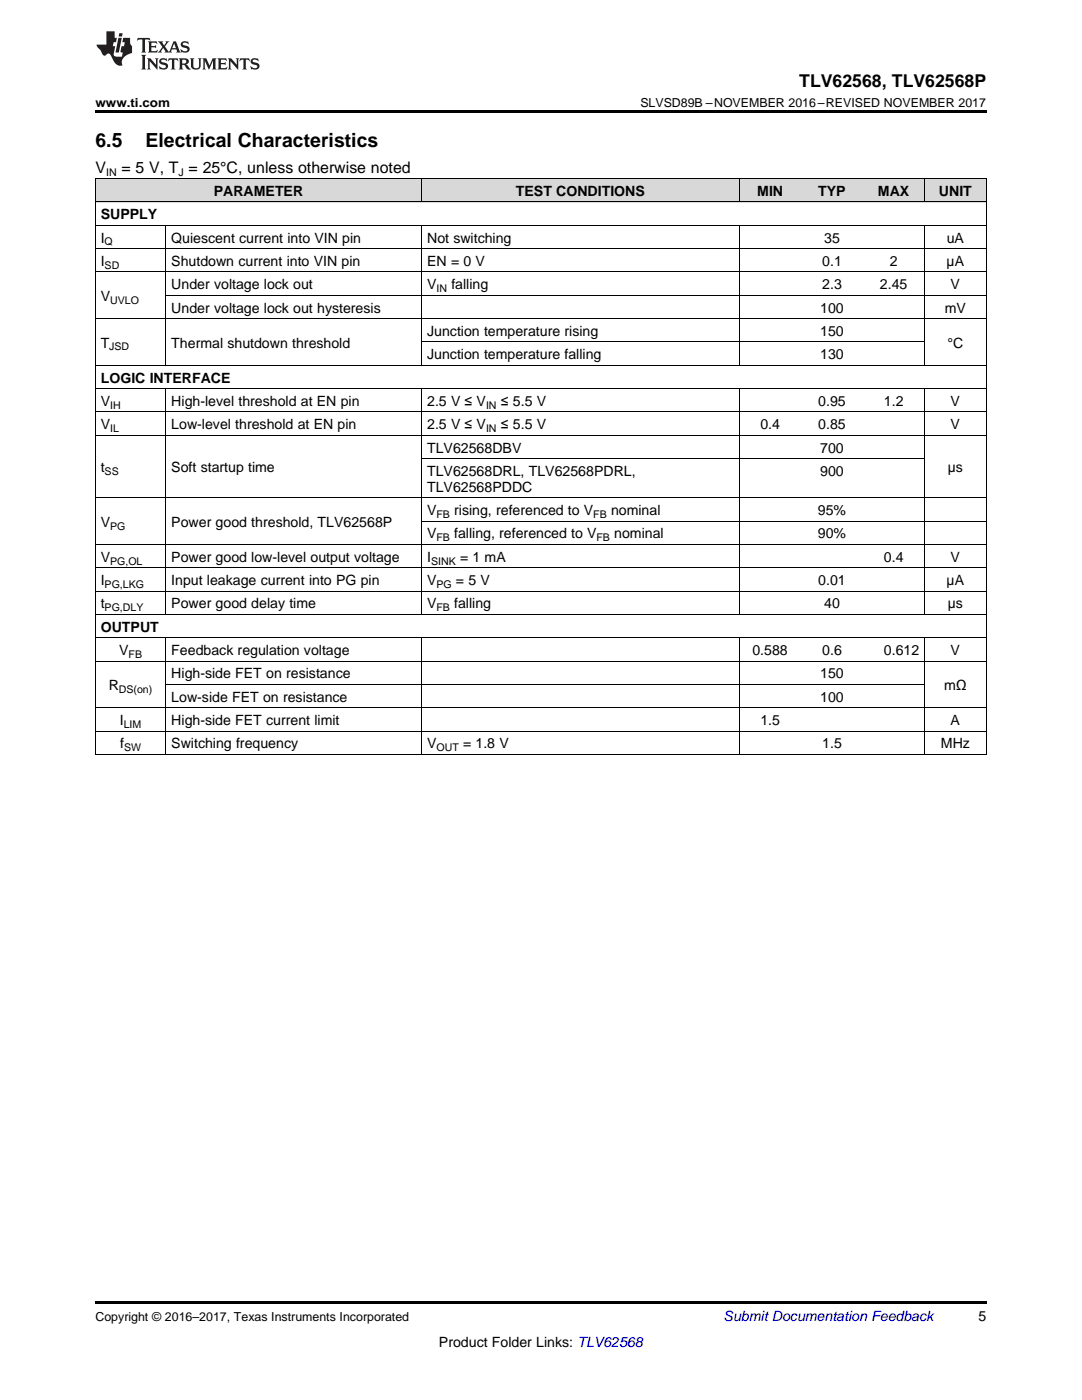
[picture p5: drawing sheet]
<svg xmlns="http://www.w3.org/2000/svg" width="216mm" height="279mm" viewBox="0 0 216 279" stroke-linecap="round" stroke-linejoin="round" font-family="sans-serif">
<defs><g id="words">
<g font-size="3.9">
<text x="19" y="29.3">6.5</text>
<text x="29.1" y="29.3">Electrical Characteristics</text>
</g>
<text font-size="3.5" x="159.5" y="17.3">TLV62568, TLV62568P</text>
<g font-size="3.2">
<text x="19" y="34.4">V</text>
<text x="24.2" y="34.4">= 5 V, T = 25°C, unless otherwise noted</text>
</g>
<g font-size="2.8">
<text x="42.7" y="39.1">PARAMETER</text>
<text x="102.9" y="39.1">TEST CONDITIONS</text>
<text x="151.1" y="39.1">MIN</text>
<text x="163.3" y="39.1">TYP</text>
<text x="175.2" y="39.1">MAX</text>
<text x="187.4" y="39.1">UNIT</text>
<text x="20.1" y="43.7">SUPPLY</text>
<text x="20.1" y="48.4">I</text>
<text x="20.1" y="53.1">I</text>
<text x="34.2" y="48.4">Quiescent current into VIN pin</text>
<text x="34.2" y="53.1">Shutdown current into VIN pin</text>
<text x="85.2" y="48.4">Not switching</text>
<text x="85.2" y="53.1">EN = 0 V</text>
<text x="164.1" y="53.1">0.1</text>
<text x="164.5" y="48.4">35</text>
<text x="177.6" y="53.1">2</text>
<text x="188.9" y="53.1">µA</text>
<text x="188.9" y="48.4">uA</text>
<text x="34.2" y="57.7">Under voltage lock out</text>
<text x="85.2" y="57.7">V</text>
<text x="90.1" y="57.7">falling</text>
<text x="164.1" y="57.7">2.3</text>
<text x="175.6" y="57.7">2.45</text>
<text x="189.7" y="57.7">V</text>
<text x="20.1" y="60">V</text>
<text x="34.2" y="62.4">Under voltage lock out hysteresis</text>
<text x="163.7" y="62.4">100</text>
<text x="188.5" y="62.4">mV</text>
<text x="20.1" y="69.4">T</text>
<text x="34.2" y="69.4">Thermal shutdown threshold</text>
<text x="85.2" y="67">Junction temperature rising</text>
<text x="85.2" y="71.7">Junction temperature falling</text>
<text x="163.7" y="67">150</text>
<text x="163.7" y="71.7">130</text>
<text x="189.1" y="69.4">°C</text>
<text x="20.1" y="76.3">LOGIC INTERFACE</text>
<text x="20.1" y="81">V</text>
<text x="34.2" y="81">High-level threshold at EN pin</text>
<text x="85.2" y="81">2.5 V ≤ V</text>
<text x="99.9" y="81">≤ 5.5 V</text>
<text x="163.3" y="81">0.95</text>
<text x="176.4" y="81">1.2</text>
<text x="189.7" y="81">V</text>
<text x="20.1" y="85.7">V</text>
<text x="34.2" y="85.7">Low-level threshold at EN pin</text>
<text x="85.2" y="85.7">2.5 V ≤ V</text>
<text x="99.9" y="85.7">≤ 5.5 V</text>
<text x="151.7" y="85.7">0.4</text>
<text x="163.3" y="85.7">0.85</text>
<text x="189.7" y="85.7">V</text>
<text x="20.1" y="94.2">t</text>
<text x="34.2" y="94.2">Soft startup time</text>
<text x="85.2" y="90.3">TLV62568DBV</text>
<text x="85.2" y="95">TLV62568DRL, TLV62568PDRL,</text>
<text x="163.7" y="90.3">700</text>
<text x="163.7" y="95">900</text>
<text x="189.1" y="94.2">µs</text>
<text x="85.2" y="98.1">TLV62568PDDC</text>
<text x="20.1" y="105.1">V</text>
<text x="34.2" y="105.1">Power good threshold, TLV62568P</text>
<text x="85.2" y="102.8">V</text>
<text x="85.2" y="107.5">V</text>
<text x="90.6" y="102.8">rising, referenced to V</text>
<text x="90.6" y="107.5">falling, referenced to V</text>
<text x="121.9" y="102.8">nominal</text>
<text x="122.6" y="107.5">nominal</text>
<text x="163.2" y="102.8">95%</text>
<text x="163.2" y="107.5">90%</text>
<text x="20.1" y="112.1">V</text>
<text x="34.2" y="112.1">Power good low-level output voltage</text>
<text x="85.2" y="112.1">I</text>
<text x="91.8" y="112.1">= 1 mA</text>
<text x="176.4" y="112.1">0.4</text>
<text x="189.7" y="112.1">V</text>
<text x="20.1" y="116.8">I</text>
<text x="34.2" y="116.8">Input leakage current into PG pin</text>
<text x="85.2" y="116.8">V</text>
<text x="91" y="116.8">= 5 V</text>
<text x="163.3" y="116.8">0.01</text>
<text x="188.9" y="116.8">µA</text>
<text x="20.1" y="121.4">t</text>
<text x="34.2" y="121.4">Power good delay time</text>
<text x="85.2" y="121.4">V</text>
<text x="90.6" y="121.4">falling</text>
<text x="164.5" y="121.4">40</text>
<text x="189.1" y="121.4">µs</text>
<text x="20.1" y="126.1">OUTPUT</text>
<text x="23.8" y="130.7">V</text>
<text x="34.2" y="130.7">Feedback regulation voltage</text>
<text x="150.1" y="130.7">0.588</text>
<text x="164.1" y="130.7">0.6</text>
<text x="176.4" y="130.7">0.612</text>
<text x="189.7" y="130.7">V</text>
<text x="21.7" y="137.7">R</text>
<text x="34.2" y="135.4">High-side FET on resistance</text>
<text x="163.7" y="135.4">150</text>
<text x="188.4" y="137.7">mΩ</text>
<text x="34.2" y="140.1">Low-side FET on resistance</text>
<text x="163.7" y="140.1">100</text>
<text x="23.9" y="144.7">I</text>
<text x="24" y="149.4">f</text>
<text x="34.2" y="144.7">High-side FET current limit</text>
<text x="34.2" y="149.4">Switching frequency</text>
<text x="85.2" y="149.4">V</text>
<text x="92.4" y="149.4">= 1.8 V</text>
<text x="151.7" y="144.7">1.5</text>
<text x="164.1" y="149.4">1.5</text>
<text x="187.7" y="149.4">MHz</text>
<text x="189.7" y="144.7">A</text>
<text x="195.3" y="263.6">5</text>
<text x="87.6" y="268.9">Product Folder Links: TLV62568</text>
</g>
<text font-size="2.8" fill="#0000c8" x="144.4" y="263.6">Submit Documentation Feedback</text>
<g font-size="2.5">
<text x="19" y="21.4">www.ti.com</text>
<text x="127.8" y="21.4">SLVSD89B –NOVEMBER 2016–REVISED NOVEMBER 2017</text>
<text x="19" y="263.6">Copyright © 2016–2017, Texas Instruments Incorporated</text>
</g>
<g font-size="2.1">
<text x="21.2" y="35.1">IN</text>
<text x="35.6" y="35.1">J</text>
<text x="20.9" y="49">Q</text>
<text x="20.9" y="53.6">SD</text>
<text x="87.1" y="58.3">IN</text>
<text x="22" y="60.6">UVLO</text>
<text x="21.8" y="69.9">JSD</text>
<text x="22" y="81.6">IH</text>
<text x="97" y="81.6">IN</text>
<text x="22" y="86.2">IL</text>
<text x="97" y="86.2">IN</text>
<text x="20.9" y="94.8">SS</text>
<text x="22" y="105.7">PG</text>
<text x="87.1" y="103.4">FB</text>
<text x="118.4" y="103.4">FB</text>
<text x="22" y="112.7">PG,OL</text>
<text x="86" y="112.7">SINK</text>
<text x="87.1" y="108">FB</text>
<text x="119" y="108">FB</text>
<text x="20.9" y="117.3">PG,LKG</text>
<text x="87.1" y="117.3">PG</text>
<text x="20.9" y="122">PG,DLY</text>
<text x="87.1" y="122">FB</text>
<text x="25.6" y="131.3">FB</text>
<text x="23.7" y="138.3">DS(on)</text>
<text x="24.7" y="145.3">LIM</text>
<text x="24.8" y="149.9">SW</text>
<text x="87.1" y="149.9">OUT</text>
</g>
</g></defs>
<g fill="#d8d8d8">
<path d="M19 35.7h14.1v4.7h-14.1z"/>
<path d="M33.1 35.7h51.1v4.7h-51.1z"/>
<path d="M84.2 35.7h63.3v4.7h-63.3z"/>
<path d="M147.5 35.7h12.4v4.7h-12.4z"/>
<path d="M159.9 35.7h12.3v4.7h-12.3z"/>
<path d="M172.2 35.7h12.3v4.7h-12.3z"/>
<path d="M184.5 35.7h12.3v4.7h-12.3z"/>
</g>
<path d="M19 22h177.8v.5h-177.8zM19 150.6h.2zM84.1 150.6h.1zM147.4 150.6h.1zM184.4 150.6h.1zM196.7 150.6h.1zM19 259.7h177.8v.5h-177.8z" fill="#000"/>
<g fill="none" stroke="#000" stroke-width=".2">
<path d="M19 35.6h177.8M19.1 35.7v114.9M84.1 35.7v4.7M147.5 35.7v4.7M184.4 35.7v4.7M196.8 35.7v114.9M19 54.3h177.8M19 49.6h177.8M19 45h177.8M19 40.3h177.8M33.1 45v28M33.1 58.9h163.7"/>
<path d="M84.1 45v28M147.5 45v28M184.4 45v28M19 77.6h177.8M19 72.9h177.8M19 63.6h177.8M33.1 77.6v45.1M84.1 77.6v45.1M84.2 68.2h100.3M147.5 77.6v45.1M184.4 77.6v45.1M19 99.4h177.8"/>
<path d="M19 86.9h177.8M19 82.2h177.8M84.2 91.5h100.3M19 118h177.8M19 113.3h177.8M19 108.7h177.8M84.2 104h112.6M19 132h177.8M19 127.3h177.8M19 122.6h177.8M33.1 127.3v23.3M33.1 136.6h151.4"/>
<path d="M84.1 127.3v23.3M147.5 127.3v23.3M184.4 127.3v23.3M19 150.6h177.8M19 145.9h177.8M19 141.3h177.8"/>
</g>
<g fill="#231f20">
<path d="M27.5 7.6l-.1 .5 .4-.2h.6v.1v2.1l-.2 .4h1l-.3-.4v-2.1l.1-.1h.5l.5 .2-.2-.5zM29.5 8.3l.2 .3v1.5l-.2 .4h1.8l.2-.6a1.04 1.04 0 0 1-1.3 .2v-.7h.6l.3 .2v-.6l-.3 .2h-.6v-.6l.8-.1 .4 .3-.2-.5zM31.5 8.3l.9 1.1-.9 1.1h.8l-.2-.2 .5-.7 .4 .7-.2 .2h1.5l-.1-.2 .1-.4h.9l.1 .4-.2 .2h1l-.3-.3-.7-1.9h-.5l-.9 2-.8-1 .9-1h-.8l.1 .3-.3 .5-.4-.6 .2-.2zM34.7 8.6l.4 1h-.7zM36.3 8.4a.63 .63 0 0 0-.2 .7 .63 .63 0 0 0 .6 .4l.6 .2 .1 .2a.75 .75 0 0 1-.7 .4 .75 .75 0 0 1-.6-.5l.1 .7 .1-.1a1.11 1.11 0 0 0 1.5-.6 1.13 1.13 0 0 0-1.2-.8l-.1-.4a1.04 1.04 0 0 1 1.2 .2l-.2-.5-.1 .1-.5-.2zM28.2 10.9l.2 .4v2.2l-.2 .4h1l-.3-.4v-2.2l.3-.4zM29.3 11.6l.3 .4v1.5l-.3 .4h.8l-.2-.4v-1.3l1.5 1.7v-1.9l.2-.4h-.7l.2 .4v.9l-1.1-1.3zM32 11.8a.62 .62 0 0 0-.2 .7 .62 .62 0 0 0 .6 .4l.6 .1 .1 .3a.76 .76 0 0 1-.7 .3 .76 .76 0 0 1-.6-.4l.1 .7 .1-.1a1.11 1.11 0 0 0 1.5-.6 1.13 1.13 0 0 0-1.2-.8l-.1-.4a1.04 1.04 0 0 1 1.2 .2l-.2-.6-.1 .1-.5-.1zM33.7 11.6l-.2 .6a.61 .61 0 0 1 .8-.3v1.6l-.2 .4h.9l-.2-.4v-1.6a.63 .63 0 0 1 .8 .3l-.2-.6zM35.6 11.6l.3 .4v1.5l-.3 .4h1l-.2-.2v-.8l.5 .2a.76 .76 0 0 0 1.2 .7l-1-1a.58 .58 0 0 0 .6-.5 .58 .58 0 0 0-.5-.6zM36.4 11.9h.1a.45 .45 0 0 1 .5 .1 .45 .45 0 0 1 .1 .5l-.7 .2zM37.9 11.6l.2 .2a2.17 2.17 0 0 0 .3 1.9 .99 .99 0 0 0 1.6-.6v-1.1l.2-.4h-.7l.2 .2a1.92 1.92 0 0 1-.2 1.8 .6 .6 0 0 1-.9-.5v-1.1l.2-.4zM40.4 11.6l.2 .4v1.5l-.2 .4h.7l-.2-.4v-1.4l.8 1.8 .8-1.8v1.4l-.2 .4h.9l-.2-.4v-1.5l.2-.4h-.8l-.6 1.5-.6-1.5zM43.4 11.6l.2 .4v1.5l-.2 .4h1.8l.2-.6a1.04 1.04 0 0 1-1.3 .1v-.6h.5l.4 .2v-.6l-.4 .2h-.5v-.7h.8l.3 .3-.1-.6zM45.5 11.6l.2 .4v1.5l-.2 .4h.7l-.2-.4v-1.3l1.5 1.7v-1.9l.2-.4h-.7l.2 .4v.9l-1.1-1.3zM47.9 11.6l-.1 .6a.61 .61 0 0 1 .8-.3v1.6l-.3 .4h1l-.3-.4 .1-1.6a.63 .63 0 0 1 .7 .3l-.1-.6zM50.2 11.8a.62 .62 0 0 0-.2 .7 .62 .62 0 0 0 .6 .4l.6 .1 .2 .3a.76 .76 0 0 1-.8 .3 .76 .76 0 0 1-.6-.4l.1 .7 .2-.1a1.11 1.11 0 0 0 1.5-.6 1.13 1.13 0 0 0-1.3-.8l-.1-.4a1.04 1.04 0 0 1 1.2 .2l-.1-.6-.2 .1-.5-.1z"/>
<path d="M21.2 6.3v2.6h-1.9l.1 .4 .7 .9a.91 .91 0 0 0 1 .8 .56 .56 0 0 1 .5-.3 .56 .56 0 0 1 .5 .3l.4 .8a1.53 1.53 0 0 0 1.9 1.2 1.54 1.54 0 0 1 1-2.1l.9-.3v-1.4a1.52 1.52 0 0 1-.3-1.6h-1.4l-.2 .8h.5l-.2 .8h-.4l-.2 1v.2l.4 .1-.2 .8a1.93 1.93 0 0 1-1.6-.3l.3-1.8h-.5l.2-.8h.4l.2-.8h-.4v-1.3zM23.6 7.6l-.6 2.9h.7l.6-2.9zM23.8 6.6l-.1 .7h.6l.2-.7z"/>
</g>
<use href="#words"/>
</svg>
